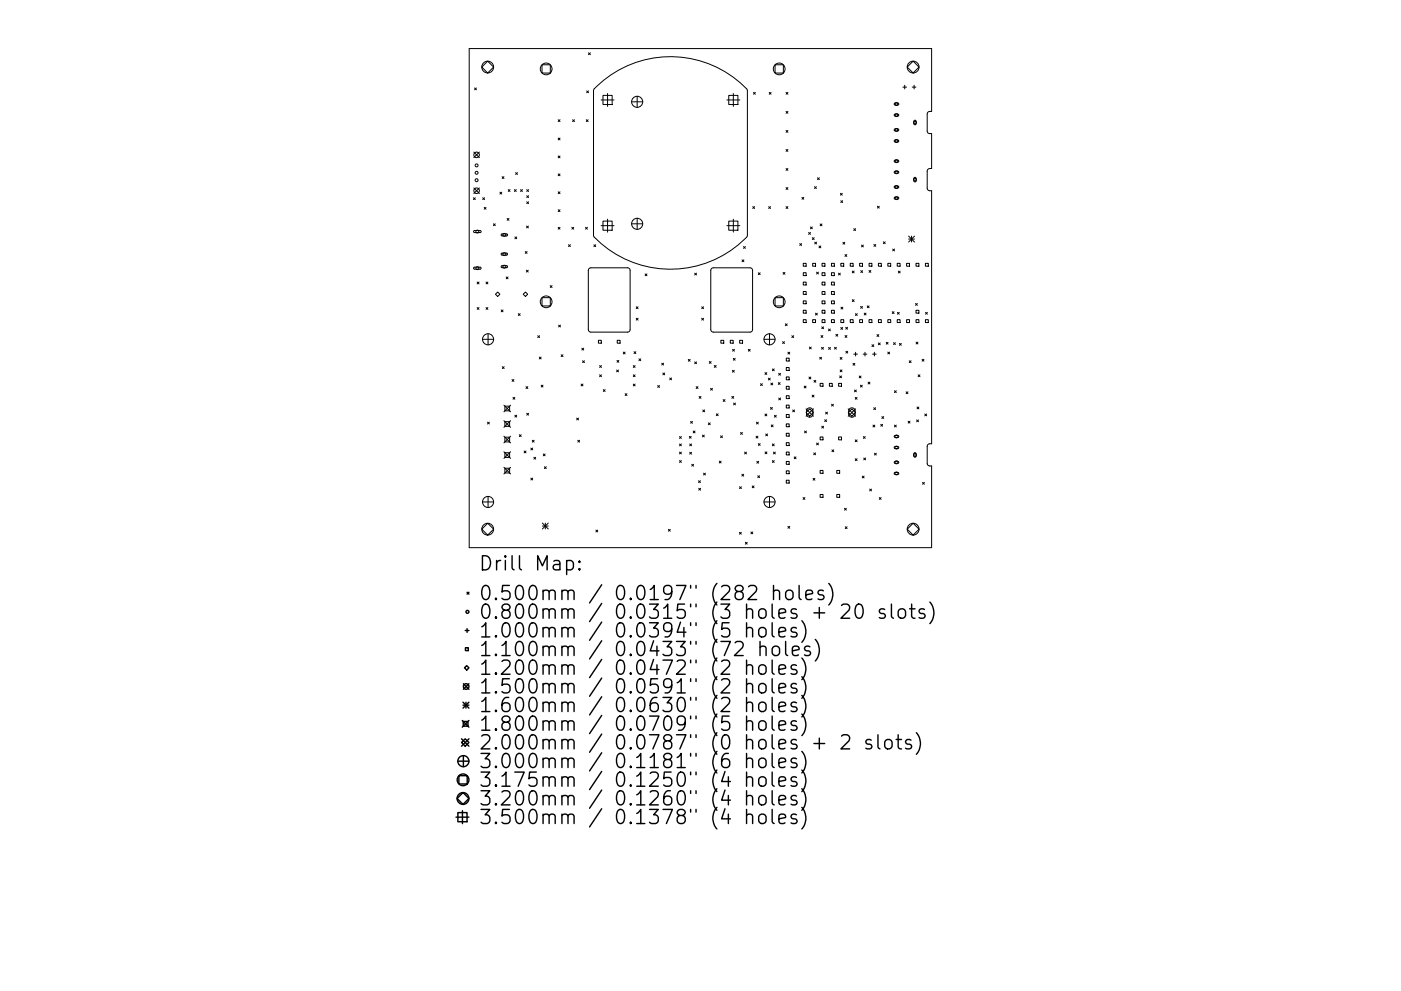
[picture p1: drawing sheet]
<svg xmlns="http://www.w3.org/2000/svg" width="297mm" height="210mm" viewBox="0 0 297 210" stroke-linecap="round" stroke-linejoin="round" font-family="sans-serif">
<defs><g id="words">
<g font-size="4.2">
<text x="101.4" y="121.1">Drill Map:</text>
<text x="101.4" y="127.4">0.500mm / 0.0197&quot; (282 holes)</text>
<text x="101.4" y="131.3">0.800mm / 0.0315&quot; (3 holes + 20 slots)</text>
<text x="101.4" y="135.3">1.000mm / 0.0394&quot; (5 holes)</text>
<text x="101.4" y="139.2">1.100mm / 0.0433&quot; (72 holes)</text>
<text x="101.4" y="143.2">1.200mm / 0.0472&quot; (2 holes)</text>
<text x="101.4" y="147.2">1.500mm / 0.0591&quot; (2 holes)</text>
<text x="101.4" y="151.1">1.600mm / 0.0630&quot; (2 holes)</text>
<text x="101.4" y="155.1">1.800mm / 0.0709&quot; (5 holes)</text>
<text x="101.4" y="159">2.000mm / 0.0787&quot; (0 holes + 2 slots)</text>
<text x="101.4" y="163">3.000mm / 0.1181&quot; (6 holes)</text>
<text x="101.4" y="167">3.175mm / 0.1250&quot; (4 holes)</text>
<text x="101.4" y="170.9">3.200mm / 0.1260&quot; (4 holes)</text>
<text x="101.4" y="174.9">3.500mm / 0.1378&quot; (4 holes)</text>
</g>
</g></defs>
<g fill="none" stroke="#000" stroke-width=".21">
<path d="M99.5 10.3h98v13.3l-.6 .1-.3 .5v3.7l.3 .4h.6v7.5h-.6l-.3 .5v3.8l.3 .3 .6 .1v53.7h-.6l-.3 .5v3.8l.3 .3 .6 .1v17.3h-98zM100.6 18.7l.4 .4M101 18.7l-.4 .4M103.4 13l1.3 1.2-1.3 1.3-1.3-1.3zM114.9 13.7h1.8v1.8h-1.8zM124.4 19.3l.4 .4M124.8 19.3l-.4 .4M124.8 11.2l.4 .4M125.2 11.2l-.4 .4M126 18.8a22.3 22.3 0 0 1 32.5 .3l-.1 31a22.3 22.3 0 0 1-32.6-.1v-30.8zM128.8 19.8v2.8M155.5 19.8v2.8"/>
<path d="M159.8 19.6l.3 .4M160.1 19.6l-.3 .4M163.1 19.6l.4 .4M163.5 19.6l-.4 .4M164.3 13.7h1.8v1.8h-1.8zM166.7 19.6l.4 .4M167.1 19.6l-.4 .4M191.4 18.5h.8M191.8 18.1v.8M192.3 14.2l1.3-1.2 1.3 1.2-1.3 1.3zM193.4 18.5h.8M193.8 18.1v.8"/>
<path d="M100.5 32.3l1.1 1.1M100.5 39.9l1.1 1.2M101.6 32.3l-1.1 1.1M101.6 39.9l-1.1 1.2M106.5 37.5l.4 .4M106.9 37.5l-.4 .4M109.3 36.6l.4 .4M109.7 36.6l-.4 .4M118.3 25.4l.4 .4M118.3 29.3l.4 .4M118.3 33.1l.4 .4M118.3 36.9l.4 .4"/>
<path d="M118.7 25.4l-.4 .4M118.7 29.3l-.4 .4M118.7 33.1l-.4 .4M118.7 36.9l-.4 .4M121.4 25.4l.4 .4M121.8 25.4l-.4 .4M124.3 25.4l.4 .4M124.7 25.4l-.4 .4M127.4 21.2h2.8M127.8 20.2h2v2h-2zM133.9 21.6h2.4M135.1 20.4v2.4"/>
<path d="M154.1 21.2h2.8M154.5 20.2h2v2h-2zM166.7 23.6l.4 .4M166.7 27.7l.4 .4M166.7 31.7l.4 .4M166.7 35.8l.4 .4M166.7 39.8l.4 .4M167.1 35.8l-.4 .4M167.1 23.6l-.4 .4M167.1 27.7l-.4 .4M167.1 31.7l-.4 .4M167.1 39.8l-.4 .4"/>
<path d="M172.7 39.6l.4 .4M173.1 39.6l-.4 .4M173.3 37.7l.4 .4M173.7 37.7l-.4 .4M189.6 21.9h.8l.2 .2-.2 .2h-.6l-.2-.2zM189.6 24.3l.8-.1 .2 .3-.2 .1h-.6l-.2-.1zM189.6 27.4h.8l.2 .2-.2 .2h-.6l-.2-.2zM189.6 29.8l.8-.1 .2 .3-.2 .1h-.6l-.2-.1zM189.6 34h.8l.2 .2-.2 .2h-.6l-.2-.1zM189.6 36.4l.8-.1 .2 .3-.2 .2h-.6l-.2-.2zM189.6 39.5h.8l.2 .2-.2 .2h-.6l-.2-.1zM193.8 25.6l.3-.1 .1 .2v.6l-.2 .2-.2-.2z"/>
<path d="M193.8 37.7l.3-.1 .1 .2v.6l-.2 .2-.2-.2zM100.4 42l.4 .3M100.5 49l1.3-.1 .2 .3-.2 .1h-1.2l-.2-.1zM100.5 56.7h1.3l.2 .2-.2 .2h-1.2l-.2-.1zM100.8 42l-.4 .3M101.2 59.8l.4 .4M101.6 59.8l-.4 .4M102.3 42l.4 .3M102.7 44l.3 .4M102.7 42l-.4 .3M103 44l-.3 .4M103 59.8l.4 .4"/>
<path d="M103.4 59.8l-.4 .4M104.6 47.5l.4 .4M105 47.5l-.4 .4M106 40.8l.4 .4M106.3 49.7l1.1-.1 .2 .3-.2 .1h-1l-.1-.1zM106.3 53.8l1.1-.1 .2 .3-.2 .1h-1l-.1-.1zM106.3 56.4h1.1l.2 .2-.2 .2h-1l-.1-.1zM106.4 40.8l-.4 .4M107.3 58.8l.4 .4M107.5 46.3l.4 .4M107.7 58.8l-.4 .4M107.8 40.2l.3 .4"/>
<path d="M107.9 46.3l-.4 .4M108.1 40.2l-.3 .4M109.1 40.2l.4 .4M109.2 50.3l.4 .4M109.5 40.2l-.4 .4M109.6 50.3l-.4 .4M110.4 40.2l.4 .4M110.8 40.2l-.4 .4M111.4 53.4l.4 .4M111.6 57.3l.4 .4M111.6 48l.4 .3M111.7 41.5l.4 .4"/>
<path d="M111.7 40.2l.4 .4M111.7 42.8l.4 .4M111.8 53.4l-.4 .4M112 57.3l-.4 .4M112 48l-.4 .3M112.1 40.2l-.4 .4M112.1 41.5l-.4 .4M112.1 42.8l-.4 .4M118.3 40.7l.4 .4M118.3 44.5l.4 .4M118.3 48.2l.4 .4M118.7 44.5l-.4 .4"/>
<path d="M118.7 40.7l-.4 .4M118.7 48.2l-.4 .4M120.5 51.9l.4 .4M120.9 51.9l-.4 .4M121.2 48.2l.4 .4M121.6 48.2l-.4 .4M124.1 48.2l.4 .4M124.5 48.2l-.4 .4M124.9 57l.4-.2h7.7l.5 .3 .1 12.8-.3 .5-8 .1-.5-.3-.1-12.8zM125.9 51.9l.4 .4M126.3 51.9l-.4 .4M127.4 47.9h2.8"/>
<path d="M127.8 46.9h2v1.9h-2zM128.8 46.5v2.8M133.9 47.5h2.4M135.1 46.3v2.4M136.8 58.1l.4 .4M137.2 58.1l-.4 .4M147.3 58l.4 .3M147.7 58l-.4 .3M150.9 57l.3-.2h7.8l.5 .3 .1 12.8-.3 .5-8.1 .1-.4-.3-.1-12.8zM154.1 47.9h2.8M154.5 46.9h2v1.9h-2zM155.5 46.5v2.8"/>
<path d="M157.3 55.1l.4 .4M157.6 52.3l.4 .4M157.7 55.1l-.4 .4M158 52.3l-.4 .4M159.6 43.8l.4 .4M160 43.8l-.4 .4M160.8 57.9l.4 .4M161.2 57.9l-.4 .4M163 43.8l.4 .4M163.4 43.8l-.4 .4M166 57.8l.4 .4M166.4 57.8l-.4 .4"/>
<path d="M166.7 43.8l.4 .4M167.1 43.8l-.4 .4M169.6 51.7l.4 .4M170 51.7l-.4 .4M170 41.9l.4 .4M170.3 55.9h.6v.6h-.6zM170.3 57.9h.6v.6h-.6zM170.3 59.9h.6v.6h-.6zM170.4 41.9l-.4 .4M171.4 49.3l.4 .4M171.8 49.3l-.4 .4M171.8 48.2l.4 .3"/>
<path d="M172.2 48.2l-.4 .3M172.2 50.4l.4 .4M172.3 55.9h.6v.6h-.6zM172.6 50.4l-.4 .4M172.7 51.4l.4 .4M173.1 51.4l-.4 .4M173.1 57.7l.4 .4M173.5 57.7l-.4 .4M173.6 52.2l.4 .4M173.9 47.5l.4 .4M174 52.2l-.4 .4M174.3 47.5l-.4 .4"/>
<path d="M174.3 55.9h.6v.6h-.6zM174.3 57.9h.6v.6h-.6zM174.3 59.9h.6v.6h-.6zM176.3 55.9h.6v.6h-.6zM176.3 57.9h.6v.6h-.6zM176.3 59.9h.6v.6h-.6zM177.8 58l.4 .3M178.2 58l-.4 .3M178.2 41l.4 .4M178.3 42.6l.4 .4M178.3 55.9h.6v.6h-.6zM178.6 41l-.4 .4"/>
<path d="M178.7 42.6l-.4 .4M178.7 51.4l.4 .4M179.1 51.4l-.4 .4M179.1 54l.4 .4M179.5 54l-.4 .4M180.3 55.9h.6v.6h-.6zM180.7 57.5l.4 .4M181 48.5l.4 .4M181.1 57.5l-.4 .4M181.4 48.5l-.4 .4M182.3 55.9h.6v.6h-.6zM182.5 57.4l.4 .4"/>
<path d="M182.7 52l.4 .4M182.9 57.4l-.4 .4M183.1 52l-.4 .4M184.2 57.4l.4 .4M184.3 55.9h.6v.6h-.6zM184.6 57.4l-.4 .4M185.3 51.9l.4 .4M185.7 51.9l-.4 .4M186 43.8l.4 .4M186.2 55.9h.7v.6h-.7zM186.4 43.8l-.4 .4M187.3 51.3l.4 .4"/>
<path d="M187.7 51.3l-.4 .4M188.2 55.9h.6v.6h-.6zM189.3 52.8l.4 .4M189.6 41.9l.8-.1 .2 .3-.2 .1h-.6l-.2-.1zM189.7 52.8l-.4 .4M190.2 55.9h.6v.6h-.6zM190.5 57.5l.4 .4M190.9 57.5l-.4 .4M192.2 55.9h.6v.6h-.6zM192.6 50.1l1.3 1.2M192.6 50.7h1.3M193.3 50.1v1.2"/>
<path d="M193.9 50.1l-1.3 1.2M194.2 55.9h.6v.6h-.6zM196.2 55.9h.6v.6h-.6zM101.2 65.3l.4 .3M101.6 65.3l-.4 .3M102.3 72h2.4M103 65.3l.4 .3M103.4 65.3l-.4 .3M103.5 70.8v2.4M105.5 62l.5 .4-.5 .5-.5-.5zM106.3 65.8l.4 .4M106.5 77.8l.4 .4"/>
<path d="M106.7 65.8l-.4 .4M106.9 77.8l-.4 .4M109.9 66.5l.4 .4M110.3 66.5l-.4 .4M111.4 62l.5 .4-.5 .5-.5-.5zM114 71.2l.4 .4M114.3 75.8l.4 .4M114.4 71.2l-.4 .4M114.7 75.8l-.4 .4M114.9 63.2h1.8v1.7h-1.8zM116.7 60.6l.3 .4M117 60.6l-.3 .4"/>
<path d="M118.4 69l.4 .4M118.8 69l-.4 .4M119 75.3l.4 .4M119.4 75.3l-.4 .4M123.4 73.9l.4 .4M123.5 76.5l.4 .4M123.8 73.9l-.4 .4M123.9 76.5l-.4 .4M126.9 72.2h.6v.6h-.6zM127.1 77.6l.4 .4M127.1 79.5l.4 .4M127.5 77.6l-.4 .4"/>
<path d="M127.5 79.5l-.4 .4M130.7 78.5l.4 .4M130.8 76.5l.4 .4M130.9 72.2h.6v.6h-.6zM131.1 78.5l-.4 .4M131.2 76.5l-.4 .4M132.1 74.7l.4 .4M132.5 74.7l-.4 .4M134.3 77.6l.4 .4M134.3 79.5l.4 .4M134.4 74.6l.4 .4M134.7 77.6l-.4 .4"/>
<path d="M134.7 79.5l-.4 .4M134.8 74.6l-.4 .4M134.9 65.1l.4 .4M134.9 67.5l.4 .4M135.3 65.1l-.4 .4M135.3 67.5l-.4 .4M135.5 76.1l.4 .4M135.9 76.1l-.4 .4M140.3 77.1l.4 .3M140.5 79.1l.4 .4M140.7 77.1l-.4 .3M140.9 79.1l-.4 .4"/>
<path d="M145.9 76.3l.4 .3M146.3 76.3l-.4 .3M147.3 76.8l.4 .4M147.7 76.8l-.4 .4M148.8 65.1l.4 .4M148.8 67.5l.4 .4M149.2 65.1l-.4 .4M149.2 67.5l-.4 .4M150.4 76.7l.4 .4M150.8 76.7l-.4 .4M151.4 77.5l.4 .4M151.8 77.5l-.4 .4"/>
<path d="M152.8 72.2h.6v.6h-.6zM154.8 72.2h.6v.6h-.6zM155.3 78.6l.4 .4M155.3 74.1l.4 .4M155.5 76l.4 .4M155.7 78.6l-.4 .4M155.7 74.1l-.4 .4M155.9 76l-.4 .4M156.8 72.2h.6v.6h-.6zM158.7 74.1l.4 .4M159.1 74.1l-.4 .4M162 72h2.3"/>
<path d="M162.2 79.1l.4 .3M162.6 79.1l-.4 .3M163.2 70.8v2.4M163.8 78.3l.3 .4M164.1 78.3l-.3 .4M164.3 63.2h1.8v1.7h-1.8zM165.1 79.2l.4 .4M165.5 79.2l-.4 .4M165.9 72.5l.4 .4M166.3 72.5l-.4 .4M166.5 68.7l.4 .4M166.7 76h.6v.6h-.6z"/>
<path d="M166.7 78h.6v.6h-.6zM166.7 80h.6v.6h-.6zM166.9 68.7l-.4 .4M167.1 74.7l.3 .4M167.4 74.7l-.3 .4M167.9 71.2l.4 .4M168.3 71.2l-.4 .4M170.3 61.8h.6v.7h-.6zM170.3 63.8h.6v.6h-.6zM170.3 65.8h.6v.6h-.6zM170.3 67.8h.6v.6h-.6zM171.5 80l.4 .4"/>
<path d="M171.6 73.6l.4 .4M171.9 80l-.4 .4M172 73.6l-.4 .4M172.3 67.8h.6v.6h-.6zM172.9 66.4l.4 .4M173.3 66.4l-.4 .4M173.8 75.8l.4 .4M174.1 71.2l.4 .4M174.2 75.8l-.4 .4M174.2 73.7l.4 .4M174.2 69.3l.4 .4M174.3 61.8h.6v.7h-.6z"/>
<path d="M174.3 63.8h.6v.6h-.6zM174.3 65.8h.6v.6h-.6zM174.3 67.8h.6v.6h-.6zM174.5 71.2l-.4 .4M174.6 73.7l-.4 .4M174.6 69.3l-.4 .4M175.7 69.8l.4 .4M175.7 73.7l.4 .4M176.1 69.8l-.4 .4M176.1 73.7l-.4 .4M176.3 61.8h.6v.7h-.6zM176.3 63.8h.6v.6h-.6z"/>
<path d="M176.3 65.8h.6v.6h-.6zM176.3 67.8h.6v.6h-.6zM176.9 73.7l.4 .4M177.2 70.9l.4 .4M177.3 73.7l-.4 .4M177.6 70.9l-.4 .4M178 79.8l.4 .4M178.1 75.8l.4 .4M178.1 78.5l.4 .4M178.3 69.5l.4 .4M178.3 67.8h.6v.6h-.6zM178.3 65.2l.4 .4"/>
<path d="M178.4 79.8l-.4 .4M178.5 75.8l-.4 .4M178.5 78.5l-.4 .4M178.7 69.5l-.4 .4M178.7 65.2l-.4 .4M179.2 71.2l.4 .4M179.3 69.4l.4 .4M179.3 74.5l.4 .4M179.6 71.2l-.4 .4M179.7 69.4l-.4 .4M179.7 74.5l-.4 .4M180.3 67.8h.6v.6h-.6z"/>
<path d="M180.7 63.6l.4 .4M180.9 77.1l.3 .4M181 75.1h.8M181.1 63.6l-.4 .4M181.2 77.1l-.3 .4M181.4 66.5l.4 .4M181.4 74.7v.8M181.8 66.5l-.4 .4M182.2 79.8l.4 .4M182.3 67.8h.6v.6h-.6zM182.5 65l.4 .4M182.6 79.8l-.4 .4"/>
<path d="M182.9 65l-.4 .4M183 75.1h.8M183.2 66.4l.4 .4M183.4 74.7v.8M183.6 66.4l-.4 .4M183.9 64.9l.4 .4M184.3 67.8h.6v.6h-.6zM184.3 64.9l-.4 .4M184.9 73.1l.4 .4M185 75.1h.8M185.3 73.1l-.4 .4M185.4 74.7v.8"/>
<path d="M185.9 71l.4 .4M186.2 72.8l.4 .4M186.2 67.8h.7v.6h-.7zM186.3 71l-.4 .4M186.6 72.8l-.4 .4M187.9 72.6l.4 .4M188.2 74.7l.4 .4M188.2 67.8h.6v.6h-.6zM188.3 72.6l-.4 .4M188.6 74.7l-.4 .4M189.2 66.1l.4 .4M189.4 72.7l.4 .4"/>
<path d="M189.6 66.1l-.4 .4M189.8 72.7l-.4 .4M190.2 67.8h.6v.6h-.6zM190.3 66.3l.4 .4M190.7 66.3l-.4 .4M190.7 72.9l.4 .4M191.1 72.9l-.4 .4M192.2 67.8h.6v.6h-.6zM192.8 76.5l.4 .4M193.2 76.5l-.4 .4M194.1 64.4l.4 .4M194.2 65.8h.6v.6h-.6z"/>
<path d="M194.2 67.8h.6v.6h-.6zM194.2 72.6l.4 .4M194.5 64.4l-.4 .4M194.6 72.6l-.4 .4M194.7 79.5l.4 .4M195.1 79.5l-.4 .4M195.5 76.2l.4 .4M195.9 76.2l-.4 .4M196.2 67.8h.6v.6h-.6zM196.2 66.3l.4 .4M196.6 66.3l-.4 .4M103.4 89.6l.4 .4"/>
<path d="M103.8 89.6l-.4 .4M106.8 86l1.5 1.4M106.8 89.3l1.5 1.4M106.8 92.6l1.5 1.4M106.8 95.8l1.5 1.5M106.8 99.1l1.5 1.5M107 86.2h1v1h-1zM107 89.5h1v1h-1zM107 92.8h1v1h-1zM107 96.1h1v.9h-1zM107 99.3h1v1h-1zM108.3 86l-1.5 1.4"/>
<path d="M108.3 89.3l-1.5 1.4M108.3 92.6l-1.5 1.4M108.3 95.8l-1.5 1.5M108.3 99.1l-1.5 1.5M108.6 80.5l.4 .4M108.8 84.3l.4 .4M109 80.5l-.4 .4M109.2 84.3l-.4 .4M109.2 88.1l.4 .4M109.6 88.1l-.4 .4M110.1 92.2l.4 .4M110.5 92.2l-.4 .4"/>
<path d="M111.1 95.7l.4 .4M111.5 82l.4 .4M111.5 95.7l-.4 .4M111.7 87.7l.4 .4M111.9 82l-.4 .4M112.1 87.7l-.4 .4M112.5 95.1l.4 .4M112.9 93.4l.3 .4M112.9 95.1l-.4 .4M113.2 97l.4 .4M113.2 93.4l-.3 .4M113.6 97l-.4 .4"/>
<path d="M114.7 81.7l.4 .4M115.1 81.7l-.4 .4M115.2 96.3l.4 .4M115.4 99l.4 .4M115.6 96.3l-.4 .4M115.8 99l-.4 .4M122.3 88.7l.4 .4M122.5 93.4l.4 .4M122.7 88.7l-.4 .4M122.9 93.4l-.4 .4M123.2 81.5l.4 .4M123.6 81.5l-.4 .4"/>
<path d="M127.9 82.7l.4 .4M128.3 82.7l-.4 .4M132.5 83.5l.4 .4M132.9 83.5l-.4 .4M134.3 81.5l.4 .4M134.7 81.5l-.4 .4M139.4 81.8l.4 .4M139.8 81.8l-.4 .4M142 80.2l.4 .4M142.4 80.2l-.4 .4M144.1 92.6l.4 .4M144.1 94.2l.4 .4"/>
<path d="M144.1 95.9l.4 .4M144.1 97.7l.4 .4M144.5 92.6l-.4 .4M144.5 94.2l-.4 .4M144.5 95.9l-.4 .4M144.5 97.7l-.4 .4M146.1 92.6l.4 .4M146.2 94.2l.4 .4M146.2 96l.4 .4M146.4 89.4l.4 .4M146.5 92.6l-.4 .4M146.6 94.2l-.4 .4"/>
<path d="M146.6 96l-.4 .4M146.7 98.5l.3 .4M146.8 89.4l-.4 .4M147 91.4l.4 .4M147 98.5l-.3 .4M147.4 91.4l-.4 .4M147.6 82l.4 .4M148 82l-.4 .4M148.2 84.1l.4 .4M148.6 84.1l-.4 .4M148.9 92.3l.4 .4M149 87l.4 .4"/>
<path d="M149.3 92.3l-.4 .4M149.4 87l-.4 .4M150.2 89.7l.4 .4M150.6 89.7l-.4 .4M150.7 82.4l.4 .4M151.1 82.4l-.4 .4M151.9 87.8l.4 .4M152.3 87.8l-.4 .4M152.5 97.8l.4 .4M152.8 92.5l.4 .4M152.9 97.8l-.4 .4M153.2 92.5l-.4 .4"/>
<path d="M153.3 84.8l.4 .4M153.7 84.8l-.4 .4M155.2 84.1l.4 .4M155.5 85.5l.4 .4M155.6 84.1l-.4 .4M155.9 85.5l-.4 .4M157 91.8l.4 .4M157.4 91.8l-.4 .4M157.9 95.9l.4 .4M158.3 95.9l-.4 .4M160.3 92.5l.4 .4M160.4 89.6l.4 .4"/>
<path d="M160.5 97.9l.4 .4M160.7 92.5l-.4 .4M160.8 89.6l-.4 .4M160.8 94.1l.4 .4M160.9 97.9l-.4 .4M161.2 94.1l-.4 .4M161.2 81.4l.4 .4M161.6 81.4l-.4 .4M162.2 87.8l.4 .4M162.2 95.9l.4 .4M162.3 92.1l.4 .4M162.6 87.8l-.4 .4"/>
<path d="M162.6 95.9l-.4 .4M162.7 92.1l-.4 .4M162.9 80.2l.4 .4M163.3 80.2l-.4 .4M163.4 86.4l.4 .4M163.4 81.3l.4 .4M163.5 90.2l.4 .3M163.8 86.4l-.4 .4M163.8 94.2l.3 .4M163.8 97.7l.3 .4M163.8 81.3l-.4 .4M163.9 90.2l-.4 .3"/>
<path d="M164 95.9l.4 .4M164.1 94.2l-.3 .4M164.1 97.7l-.3 .4M164.2 88.1l.4 .4M164.4 95.9l-.4 .4M164.6 88.1l-.4 .4M165 81.2l.4 .4M165.1 84.4l.4 .4M165.4 81.2l-.4 .4M165.5 84.4l-.4 .4M166.7 82h.6v.6h-.6zM166.7 84h.6v.6h-.6z"/>
<path d="M166.7 86h.6v.6h-.6zM166.7 87.9h.6v.7h-.6zM166.7 89.9h.6v.6h-.6zM166.7 91.9h.6v.6h-.6zM166.7 93.9h.6v.6h-.6zM166.7 95.9h.6v.6h-.6zM166.7 97.9h.6v.6h-.6zM166.7 99.9h.6v.6h-.6zM168.1 87l.4 .4M168.4 96.9l.4 .4M168.5 87l-.4 .4M168.8 96.9l-.4 .4"/>
<path d="M170.5 81.9l.4 .4M170.6 91.4l.4 .4M170.9 81.9l-.4 .4M170.9 86.7l1.6 1.6M171 91.4l-.4 .4M171.2 86.7a.68 .68 0 0 1 .7-.1 .68 .68 0 0 1 .5 .6v.6a.68 .68 0 0 1-.7 .7 .68 .68 0 0 1-.7-.7v-.7zM171.7 86.7l.8 .8-.8 .8-.8-.8zM172.2 83.8l.4 .4M172.5 86.7l-1.6 1.6M172.5 96.1l.4 .4M172.6 83.8l-.4 .4M172.6 80.7l.4 .4"/>
<path d="M172.9 96.1l-.4 .4M173 80.7l-.4 .4M173.1 94l.4 .4M173.5 94l-.4 .4M173.9 81.3h.6v.6h-.6zM173.9 92.7h.6v.6h-.6zM173.9 99.8h.6v.6h-.6zM174.2 90.4l.4 .4M174.6 90.4l-.4 .4M174.9 89.1l.3 .3M175.1 87.4l.3 .4M175.2 89.1l-.3 .3"/>
<path d="M175.4 87.4l-.3 .4M175.8 81.3h.7v.6h-.7zM176.3 85.8l.4 .4M176.4 95.4l.4 .4M176.7 85.8l-.4 .4M176.8 95.4l-.4 .4M177.4 99.8h.6v.6h-.6zM177.8 81.3h.6v.6h-.6zM177.8 92.7h.6v.6h-.6zM179.8 86.7l1.6 1.6M180.1 86.7a.68 .68 0 0 1 .8-.1 .68 .68 0 0 1 .4 .6v.6a.68 .68 0 0 1-.7 .7 .68 .68 0 0 1-.7-.7v-.7zM180.6 86.7l.8 .8-.8 .8-.8-.8z"/>
<path d="M181.2 82.7l.4 .4M181.3 84.3l.4 .4M181.3 93.3l.4 .4M181.3 97.3l.4 .4M181.4 86.7l-1.6 1.6M181.6 82.7l-.4 .4M181.7 84.3l-.4 .4M181.7 93.3l-.4 .4M181.7 97.3l-.4 .4M182.4 81.7l.4 .4M182.8 81.7l-.4 .4M183.1 92.6l.3 .4"/>
<path d="M183.1 97.2l.4 .4M183.4 92.6l-.3 .4M183.5 97.2l-.4 .4M184.1 81.1l.3 .4M184.4 81.1l-.3 .4M185.1 90.2l.4 .4M185.2 86.5l.4 .4M185.4 96.2l.4 .3M185.5 90.2l-.4 .4M185.6 86.5l-.4 .4M185.8 96.2l-.4 .3M186.7 90l.4 .4"/>
<path d="M187 88.4l.4 .4M187.1 90l-.4 .4M187.4 88.4l-.4 .4M189.6 82.9l.4 .4M189.6 90.2l.4 .4M189.6 92.5l.8-.1 .2 .2-.2 .2h-.6l-.2-.1zM189.6 94.8l.8-.1 .2 .3-.2 .2h-.6l-.2-.2zM189.6 97.9h.8l.2 .2-.2 .2h-.6l-.2-.1zM190 82.9l-.4 .4M190 90.2l-.4 .4M192.1 83.1l.4 .4M192.5 83.1l-.4 .4"/>
<path d="M192.5 89.4l.4 .4M192.9 89.4l-.4 .4M193.8 96.1h.3l.1 .1v.6l-.2 .2-.2-.2zM194.3 89.1l.4 .4M194.4 86.3l.4 .4M194.7 89.1l-.4 .4M194.8 86.3l-.4 .4M196.1 87.8l.4 .4M196.5 87.8l-.4 .4M102.1 112.3l1.3-1.3 1.3 1.3-1.3 1.2zM102.3 106.5h2.4M103.5 105.3v2.4"/>
<path d="M112.5 101.4l.4 .4M112.9 101.4l-.4 .4M115 111l1.2 1.2M115 111.6h1.2M115.6 111v1.2M116.2 111l-1.2 1.2M126.3 112.5l.4 .4M126.7 112.5l-.4 .4M141.7 112.3l.4 .4M142.1 112.3l-.4 .4M148.1 102l.4 .4M148.1 103.6l.4 .4"/>
<path d="M148.5 102l-.4 .4M148.5 103.6l-.4 .4M149.2 100.4l.4 .4M149.6 100.4l-.4 .4M156.8 112.9l.4 .4M156.8 103.3l.4 .4M157.2 112.9l-.4 .4M157.2 103.3l-.4 .4M157.3 100.6l.4 .4M157.7 100.6l-.4 .4M158 115.1l.4 .3M158.4 115.1l-.4 .3"/>
<path d="M159.2 112.9l.4 .4M159.5 103.1l.4 .4M159.6 112.9l-.4 .4M159.9 103.1l-.4 .4M160.7 100.9l.4 .4M161.1 100.9l-.4 .4M162 106.5h2.3M163.2 105.3v2.4M166.7 101.9h.6v.6h-.6zM167.1 111.7l.3 .4M167.4 111.7l-.3 .4M170.3 105.6l.4 .4"/>
<path d="M170.7 105.6l-.4 .4M172.4 101.5l.4 .4M172.8 101.5l-.4 .4M173.9 104.9h.6v.6h-.6zM177.4 104.9h.6v.6h-.6zM179.1 107.8l.3 .4M179.2 111.8l.4 .4M179.4 107.8l-.3 .4M179.6 111.8l-.4 .4M182.8 101l.4 .4M183.2 101l-.4 .4M184.4 103.8l.4 .4"/>
<path d="M184.8 103.8l-.4 .4M186.4 105.6l.4 .4M186.8 105.6l-.4 .4M189.6 100.3l.8-.1 .2 .3-.2 .2h-.6l-.2-.2zM192.3 112.3l1.3-1.3 1.3 1.3-1.3 1.2zM195.6 102.4l.4 .3M196 102.4l-.4 .3"/>
<circle cx="103.4" cy="14.2" r="1.25"/>
<circle cx="115.8" cy="14.6" r="1.25"/>
<circle cx="165.2" cy="14.6" r="1.25"/>
<circle cx="193.6" cy="14.2" r="1.25"/>
<circle cx="101" cy="35.1" r=".31"/>
<circle cx="101" cy="36.7" r=".31"/>
<circle cx="101" cy="38.2" r=".31"/>
<circle cx="101" cy="32.9" r=".59"/>
<circle cx="135.1" cy="21.6" r="1.18"/>
<circle cx="190.1" cy="22.1" r=".31"/>
<circle cx="190.1" cy="29.9" r=".31"/>
<circle cx="190.1" cy="27.6" r=".31"/>
<circle cx="190.1" cy="24.4" r=".31"/>
<circle cx="190.1" cy="39.7" r=".31"/>
<circle cx="190.1" cy="34.2" r=".31"/>
<circle cx="190.1" cy="36.5" r=".31"/>
<circle cx="194" cy="26" r=".31"/>
<circle cx="194" cy="38.1" r=".31"/>
<circle cx="101" cy="40.5" r=".59"/>
<circle cx="101.2" cy="49.1" r=".31"/>
<circle cx="101.2" cy="56.9" r=".31"/>
<circle cx="106.9" cy="56.6" r=".31"/>
<circle cx="106.9" cy="53.9" r=".31"/>
<circle cx="106.9" cy="49.8" r=".31"/>
<circle cx="135.1" cy="47.5" r="1.18"/>
<circle cx="190.1" cy="42" r=".31"/>
<circle cx="103.5" cy="72" r="1.18"/>
<circle cx="115.8" cy="64" r="1.25"/>
<circle cx="163.2" cy="72" r="1.18"/>
<circle cx="165.2" cy="64" r="1.25"/>
<circle cx="190.1" cy="98.1" r=".31"/>
<circle cx="190.1" cy="95" r=".31"/>
<circle cx="190.1" cy="92.6" r=".31"/>
<circle cx="194" cy="96.5" r=".31"/>
<circle cx="103.4" cy="112.3" r="1.25"/>
<circle cx="103.5" cy="106.5" r="1.18"/>
<circle cx="163.2" cy="106.5" r="1.18"/>
<circle cx="190.1" cy="100.4" r=".31"/>
<circle cx="193.6" cy="112.3" r="1.25"/>
</g>
<g fill="none" stroke="#000" stroke-width=".3">
<path d="M120.1 119.1l.9-.2 .6 .6v.8l-.3 .5-.3 .1-.9-.1M122.9 119.1l.1 .1-.1 .1-.2-.1 .2-.1v.2M98.6 133.8h.8M98.7 137.4h.6v.6h-.6zM99 125.7l.4 .3M99 133.4v.8M99.4 125.7l-.4 .3M122.9 120.6l.1 .2-.1 .1-.2-.1 .2-.2v.3M155.9 136.4l.4-.3h.7a.81 .81 0 0 1 .4 1.3l-1.7 1.7h1.9M158.3 133.4a.74 .74 0 0 1 1.3 .2v1.5M158.3 132.1v3M158.7 124.5l.4-.3h.8a.81 .81 0 0 1 .4 1.3l-1.7 1.7h1.8"/>
<path d="M161 133.4a.81 .81 0 0 1 .8-.3 .81 .81 0 0 1 .6 .6v.9a.81 .81 0 0 1-.8 .6 .81 .81 0 0 1-.7-.6v-.9zM161.1 137.4a.74 .74 0 0 1 1.3 .1v1.6M161.1 136.1v3M163.7 132.1v2.6l.4 .4M164 125.5a.74 .74 0 0 1 1.3 .1v1.6M164 137.2a.81 .81 0 0 1 1.3 .5v.8a.81 .81 0 0 1-.8 .6 .81 .81 0 0 1-.8-.6v-.8zM164 124.2v3M165.1 134.1l1.5-.3-.2-.5-.8-.2-.5 .5v1.1l.2 .3 .3 .1 .8-.1M166.6 136.1v2.6l.4 .4M166.7 125.5a.81 .81 0 0 1 .8-.3 .81 .81 0 0 1 .6 .6v.8a.81 .81 0 0 1-.7 .6 .81 .81 0 0 1-.8-.6v-.8zM168 138.1l1.4-.3-.1-.6-.9-.1-.4 .4v1.2l.1 .2 .3 .2 .9-.2M168.9 133.3l-.8-.2-.4 .5 .2 .4 1 .3 .1 .3-.1 .4-.3 .1-.9-.1"/>
<path d="M169.4 124.2v2.6l.5 .4M170 131.7a3.4 3.4 0 0 1 0 4.6M170 139.6a3.4 3.4 0 0 1 0 4.6M170.9 126.2l1.4-.3-.2-.5-.8-.2-.4 .4v1.2l.1 .3 .3 .1 .8-.1M171.7 137.2l-.7-.1-.4 .4 .1 .4 1 .3 .2 .3-.2 .4-.3 .2-.8-.2M172.6 130h2.3M172.9 135.7a3.4 3.4 0 0 1 0 4.5M174.6 125.4l-.7-.2-.5 .4 .2 .5 1 .3 .1 .2-.1 .5-.3 .1-.9-.1M175.7 123.8a3.4 3.4 0 0 1 0 4.6M178.4 128.5l.5-.3h.7a.81 .81 0 0 1 .4 1.3l-1.7 1.7h1.8M181.7 128.3a.71 .71 0 0 1 1.2 .4 1.76 1.76 0 0 1-.6 2.5 .77 .77 0 0 1-.9-.6 2.34 2.34 0 0 1 .3-2.3zM187.6 129.3l-.7-.1-.5 .4 .2 .4 1 .3 .1 .3-.1 .4-.3 .2-.9-.2"/>
<path d="M189 128.2v2.5l.4 .5M190.6 129.5a.81 .81 0 0 1 .8-.3 .81 .81 0 0 1 .6 .5v.9a.81 .81 0 0 1-.8 .6 .81 .81 0 0 1-.8-.6v-.9zM192.9 129.2h1.1M193.3 128.2v2.5l.1 .3 .6 .2M196 129.3l-.7-.1-.4 .4 .1 .4 1 .3 .1 .3-.1 .4-.3 .2-.8-.2M197.1 127.7a3.4 3.4 0 0 1 0 4.6M97.9 157.5l.7-.8 .8 .8-.8 .8zM97.9 156.7l1.5 1.6M98 152.9l1.4 1.4M98.2 149l1.2 1.2M98.2 149.6h1.2M98.2 153.1h1v1h-1z"/>
<path d="M98.2 145.1l1.2 1.1M98.5 141.7l.5-.5 .4 .5-.4 .5zM98.8 149v1.2M99.4 145.1l-1.2 1.1M99.4 149l-1.2 1.2M99.4 152.9l-1.4 1.4M99.4 156.7l-1.5 1.6M158.3 141.3a.74 .74 0 0 1 1.3 .2v1.5M158.3 145.3a.74 .74 0 0 1 1.3 .1v1.6M158.3 149.3a.75 .75 0 0 1 1.3 .1v1.6M158.3 153.2a.74 .74 0 0 1 1.3 .2v1.5M158.3 140v3"/>
<path d="M158.3 144v3M158.3 148v3M158.3 151.9v3M158.3 159.8v3M161 141.3a.81 .81 0 0 1 .8-.3 .81 .81 0 0 1 .6 .6v.9a.81 .81 0 0 1-.8 .6 .81 .81 0 0 1-.7-.6v-.9zM161 145.3a.81 .81 0 0 1 .8-.3 .81 .81 0 0 1 .6 .6v.8a.81 .81 0 0 1-.8 .6 .81 .81 0 0 1-.7-.6v-.8zM161 149.3a.81 .81 0 0 1 .8-.3 .81 .81 0 0 1 .6 .5v.9a.81 .81 0 0 1-.8 .6 .81 .81 0 0 1-.7-.6v-.9zM161 153.2a.81 .81 0 0 1 .8-.3 .81 .81 0 0 1 .6 .6v.9a.81 .81 0 0 1-.8 .6 .81 .81 0 0 1-.7-.6v-.9zM163.7 140v2.6l.4 .4M163.7 144v2.6l.4 .4M163.7 148v2.5l.4 .5M163.7 151.9v2.6l.4 .4"/>
<path d="M163.7 159.8v2.6l.4 .4M165.1 142l1.5-.2-.2-.6-.8-.2-.5 .5v1.1l.2 .3 .3 .1 .8-.1M165.1 146l1.5-.3-.2-.5-.8-.2-.5 .4v1.2l.2 .3 .3 .1 .8-.1M165.1 150l1.5-.3-.2-.6-.8-.1-.5 .4v1.1l.2 .3 .3 .2 .8-.2M165.1 153.9l1.5-.3-.2-.5-.8-.2-.5 .5v1.1l.2 .3 .3 .1 .8-.1M168.9 141.2l-.8-.2-.4 .5 .2 .4 1 .3 .1 .3-.1 .4-.3 .1-.9-.1M168.9 145.2l-.8-.2-.4 .4 .2 .5 1 .3 .1 .2-.1 .5-.3 .1-.9-.1M168.9 149.1l-.8-.1-.4 .4 .2 .4 1 .3 .1 .3-.1 .4-.3 .2-.9-.2M168.9 153.1l-.8-.2-.4 .5 .2 .4 1 .3 .1 .3-.1 .4-.3 .1-.9-.1M170 143.6a3.4 3.4 0 0 1 0 4.6M170 147.5a3.4 3.4 0 0 1 0 4.6M170 151.5a3.4 3.4 0 0 1 0 4.6"/>
<path d="M170 159.4a3.4 3.4 0 0 1 0 4.6M172.6 157.7h2.3M173.7 156.6v2.3M178.4 156.2l.5-.3h.7a.81 .81 0 0 1 .4 1.3l-1.7 1.7h1.8M184.7 157l-.7-.1-.4 .4 .1 .4 1 .3 .2 .3-.2 .4-.3 .2-.8-.2M186.1 155.9v2.6l.5 .4M187.9 157a.81 .81 0 0 1 1.2 .5v.8a.81 .81 0 0 1-.7 .6 .81 .81 0 0 1-.8-.6v-.8zM190 156.9h1.1M190.4 155.9v2.6l.2 .2 .5 .2M193.1 157l-.7-.1-.4 .4 .1 .4 1 .3 .2 .3-.2 .4-.2 .2-.9-.2M194.3 155.5a3.4 3.4 0 0 1 0 4.5M96.7 173.4h2.7"/>
<path d="M97.1 161.5h2.3M97.1 172.4h1.9v1.9h-1.9zM97.3 164.6h1.8v1.7h-1.8zM98 172v2.7M98.2 168.2l1.2 1.2-1.2 1.3-1.3-1.3zM98.2 160.3v2.4M158.3 161.1a.74 .74 0 0 1 1.3 .2v1.5M158.3 165.1a.74 .74 0 0 1 1.3 .1v1.6M158.3 169.1a.74 .74 0 0 1 1.3 .1v1.6M158.3 173a.74 .74 0 0 1 1.3 .2v1.5M158.3 163.8v3M158.3 167.8v3"/>
<path d="M158.3 171.7v3M161 161.1a.81 .81 0 0 1 .8-.3 .81 .81 0 0 1 .6 .6v.9a.81 .81 0 0 1-.8 .6 .81 .81 0 0 1-.7-.6v-.9zM161 169.1a.81 .81 0 0 1 .8-.3 .81 .81 0 0 1 .6 .5v.9a.81 .81 0 0 1-.8 .6 .81 .81 0 0 1-.7-.6v-.9zM161 173a.81 .81 0 0 1 .8-.3 .81 .81 0 0 1 .6 .6v.9a.81 .81 0 0 1-.8 .6 .81 .81 0 0 1-.7-.6v-.9zM161.1 165a.81 .81 0 0 1 1.3 .4v.8a.81 .81 0 0 1-.8 .6 .81 .81 0 0 1-.7-.6v-.8zM163.7 163.8v2.6l.4 .4M163.7 167.8v2.5l.4 .5M163.7 171.7v2.6l.4 .4M165.1 161.8l1.5-.2-.2-.6-.8-.2-.5 .5v1.1l.2 .3 .3 .1 .8-.1M165.1 165.8l1.5-.3-.2-.5-.8-.2-.5 .4v1.2l.2 .3 .3 .1 .8-.1M165.1 169.8l1.5-.3-.2-.6-.8-.1-.5 .4v1.1l.2 .3 .3 .2 .8-.2M165.1 173.7l1.5-.3-.2-.5-.8-.2-.5 .5v1.1l.2 .3 .3 .1 .8-.1"/>
<path d="M168.9 161l-.8-.2-.4 .5 .2 .4 1 .3 .1 .3-.1 .4-.3 .1-.9-.1M168.9 165l-.8-.2-.4 .4 .2 .5 1 .3 .1 .2-.1 .5-.3 .1-.9-.1M168.9 168.9l-.8-.1-.4 .4 .2 .4 1 .3 .1 .3-.1 .4-.3 .2-.9-.2M168.9 172.9l-.8-.2-.4 .5 .2 .4 1 .3 .1 .3-.1 .4-.3 .1-.9-.1M170 163.4a3.4 3.4 0 0 1 0 4.6M170 167.3a3.4 3.4 0 0 1 0 4.6M170 171.3a3.4 3.4 0 0 1 0 4.6"/>
<circle cx="99.1" cy="129.8" r=".31"/>
<circle cx="98.8" cy="145.7" r=".59"/>
<circle cx="98.2" cy="169.4" r="1.25"/>
<circle cx="98.2" cy="165.5" r="1.25"/>
<circle cx="98.2" cy="161.5" r="1.18"/>
</g>
<use href="#words"/>
</svg>
